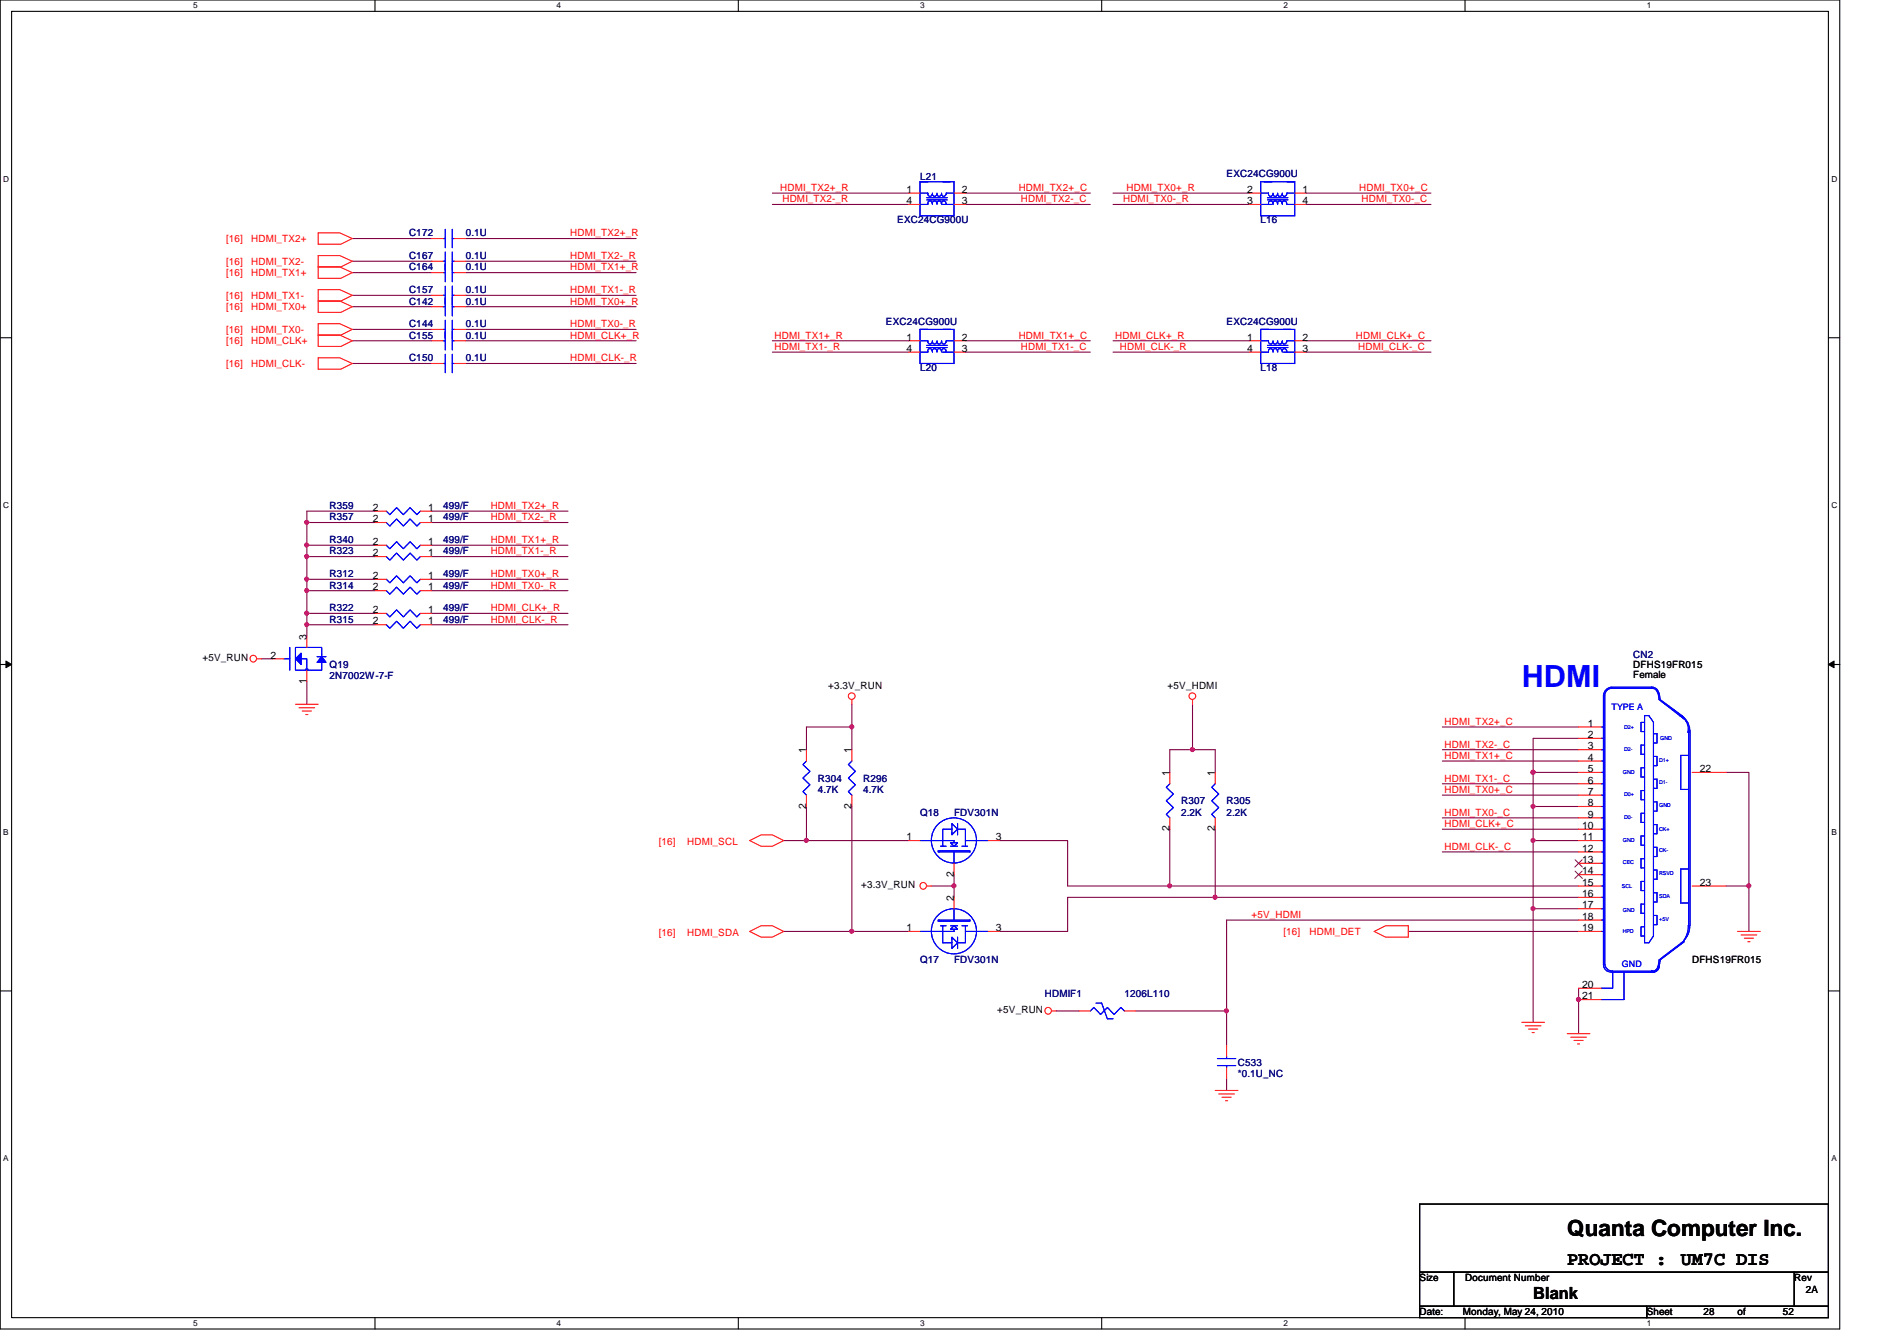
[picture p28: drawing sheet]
<svg xmlns="http://www.w3.org/2000/svg" width="297mm" height="210mm" viewBox="0 0 297 210" stroke-linecap="round" stroke-linejoin="round" font-family="sans-serif">
<defs><g id="words">
<text font-size="4.8" fill="#00f" x="238.3" y="107.6">HDMI</text>
<text font-size="3.5" x="245.4" y="193.5">Quanta Computer Inc.</text>
<g font-size="3">
<text x="245.4" y="198.1">PROJECT :</text>
<text x="263.2" y="198.1">UM7C DIS</text>
</g>
<text font-size="2.6" x="240.1" y="203.3">Blank</text>
<g font-size="1.6" fill="#f00">
<text x="122.2" y="29.9">HDMI_TX2+_R</text>
<text x="159.5" y="29.9">HDMI_TX2+_C</text>
<text x="176.4" y="29.9">HDMI_TX0+_R</text>
<text x="212.8" y="29.9">HDMI_TX0+_C</text>
<text x="122.5" y="31.7">HDMI_TX2-_R</text>
<text x="159.8" y="31.7">HDMI_TX2-_C</text>
<text x="175.8" y="31.7">HDMI_TX0-_R</text>
<text x="213.2" y="31.7">HDMI_TX0-_C</text>
<text x="35.4" y="41.4">[16]</text>
<text x="35.4" y="37.9">[16]</text>
<text x="39.3" y="41.4">HDMI_TX2-</text>
<text x="39.3" y="37.9">HDMI_TX2+</text>
<text x="89.3" y="37">HDMI_TX2+_R</text>
<text x="89.3" y="40.6">HDMI_TX2-_R</text>
<text x="35.4" y="43.2">[16]</text>
<text x="35.4" y="46.8">[16]</text>
<text x="39.3" y="43.2">HDMI_TX1+</text>
<text x="39.3" y="46.8">HDMI_TX1-</text>
<text x="89.3" y="45.9">HDMI_TX1-_R</text>
<text x="89.3" y="42.3">HDMI_TX1+_R</text>
<text x="89.3" y="47.7">HDMI_TX0+_R</text>
<text x="35.4" y="53.9">[16]</text>
<text x="35.4" y="48.6">[16]</text>
<text x="35.4" y="52.1">[16]</text>
<text x="39.3" y="53.9">HDMI_CLK+</text>
<text x="39.3" y="48.6">HDMI_TX0+</text>
<text x="39.3" y="52.1">HDMI_TX0-</text>
<text x="89.3" y="53">HDMI_CLK+_R</text>
<text x="89.3" y="51.2">HDMI_TX0-_R</text>
<text x="121.3" y="53">HDMI_TX1+_R</text>
<text x="159.5" y="53">HDMI_TX1+_C</text>
<text x="174.6" y="53">HDMI_CLK+_R</text>
<text x="212.3" y="53">HDMI_CLK+_C</text>
<text x="35.4" y="57.4">[16]</text>
<text x="39.3" y="57.4">HDMI_CLK-</text>
<text x="89.3" y="56.6">HDMI_CLK-_R</text>
<text x="121.3" y="54.8">HDMI_TX1-_R</text>
<text x="159.8" y="54.8">HDMI_TX1-_C</text>
<text x="175.3" y="54.8">HDMI_CLK-_R</text>
<text x="212.7" y="54.8">HDMI_CLK-_C</text>
<text x="76.8" y="81.4">HDMI_TX2-_R</text>
<text x="76.8" y="79.7">HDMI_TX2+_R</text>
<text x="76.8" y="86.8">HDMI_TX1-_R</text>
<text x="76.8" y="85">HDMI_TX1+_R</text>
<text x="76.8" y="95.7">HDMI_CLK+_R</text>
<text x="76.8" y="92.1">HDMI_TX0-_R</text>
<text x="76.8" y="90.3">HDMI_TX0+_R</text>
<text x="76.8" y="97.5">HDMI_CLK-_R</text>
<text x="226.2" y="113.5">HDMI_TX2+_C</text>
<text x="226.2" y="117">HDMI_TX2-_C</text>
<text x="226.2" y="118.8">HDMI_TX1+_C</text>
<text x="226.2" y="124.1">HDMI_TX0+_C</text>
<text x="226.2" y="122.3">HDMI_TX1-_C</text>
<text x="226.2" y="129.5">HDMI_CLK+_C</text>
<text x="226.2" y="127.7">HDMI_TX0-_C</text>
<text x="103.2" y="132.3">[16]</text>
<text x="107.6" y="132.3">HDMI_SCL</text>
<text x="226.2" y="133">HDMI_CLK-_C</text>
<text x="196" y="143.7">+5V_HDMI</text>
<text x="103.2" y="146.5">[16]</text>
<text x="107.6" y="146.5">HDMI_SDA</text>
<text x="201" y="146.3">[16]</text>
<text x="205.1" y="146.3">HDMI_DET</text>
</g>
<g font-size="1.6" fill="#000080">
<text x="144.1" y="28.1">L21</text>
<text x="192.1" y="27.8">EXC24CG900U</text>
<text x="140.5" y="34.9">EXC24CG900U</text>
<text x="197.4" y="34.9">L16</text>
<text x="64" y="40.6">C167</text>
<text x="64" y="37">C172</text>
<text x="72.9" y="40.6">0.1U</text>
<text x="72.9" y="37">0.1U</text>
<text x="64" y="45.9">C157</text>
<text x="64" y="42.3">C164</text>
<text x="64" y="47.7">C142</text>
<text x="72.9" y="45.9">0.1U</text>
<text x="72.9" y="42.3">0.1U</text>
<text x="72.9" y="47.7">0.1U</text>
<text x="64" y="53">C155</text>
<text x="64" y="51.2">C144</text>
<text x="72.9" y="53">0.1U</text>
<text x="72.9" y="51.2">0.1U</text>
<text x="138.7" y="50.9">EXC24CG900U</text>
<text x="192.1" y="50.9">EXC24CG900U</text>
<text x="64" y="56.6">C150</text>
<text x="72.9" y="56.6">0.1U</text>
<text x="144.1" y="58">L20</text>
<text x="197.4" y="58">L18</text>
<text x="51.6" y="79.7">R359</text>
<text x="51.6" y="81.4">R357</text>
<text x="69.4" y="79.7">499/F</text>
<text x="69.4" y="81.4">499/F</text>
<text x="51.6" y="85">R340</text>
<text x="51.6" y="86.8">R323</text>
<text x="69.4" y="85">499/F</text>
<text x="69.4" y="86.8">499/F</text>
<text x="51.6" y="90.3">R312</text>
<text x="51.6" y="92.1">R314</text>
<text x="51.6" y="95.7">R322</text>
<text x="69.4" y="90.3">499/F</text>
<text x="69.4" y="92.1">499/F</text>
<text x="69.4" y="95.7">499/F</text>
<text x="51.6" y="97.5">R315</text>
<text x="69.4" y="97.5">499/F</text>
<text x="51.6" y="104.6">Q19</text>
<text x="51.6" y="106.3">2N7002W-7-F</text>
<text x="255.7" y="103">CN2</text>
<text x="128.1" y="122.3">R304</text>
<text x="128.1" y="124.1">4.7K</text>
<text x="135.2" y="122.3">R296</text>
<text x="135.2" y="124.1">4.7K</text>
<text x="185" y="125.9">R307</text>
<text x="192.1" y="125.9">R305</text>
<text x="144.1" y="127.7">Q18</text>
<text x="149.4" y="127.7">FDV301N</text>
<text x="185" y="127.7">2.2K</text>
<text x="192.1" y="127.7">2.2K</text>
<text x="144.1" y="150.8">Q17</text>
<text x="149.4" y="150.8">FDV301N</text>
<text x="163.6" y="156.1">HDMIF1</text>
<text x="176.1" y="156.1">1206L110</text>
<text x="193.8" y="166.8">C533</text>
<text x="193.8" y="168.6">*0.1U_NC</text>
</g>
<g font-size="1.6">
<text x="141.9" y="30.2">1</text>
<text x="141.9" y="32">4</text>
<text x="150.6" y="30.2">2</text>
<text x="150.6" y="32">3</text>
<text x="195.3" y="30.2">2</text>
<text x="195.3" y="32">3</text>
<text x="204" y="30.2">1</text>
<text x="204" y="32">4</text>
<text x="141.9" y="53.3">1</text>
<text x="150.6" y="53.3">2</text>
<text x="195.3" y="53.3">1</text>
<text x="204" y="53.3">2</text>
<text x="141.9" y="55.1">4</text>
<text x="150.6" y="55.1">3</text>
<text x="195.3" y="55.1">4</text>
<text x="204" y="55.1">3</text>
<text x="58.4" y="80">2</text>
<text x="58.4" y="81.7">2</text>
<text x="67.1" y="80">1</text>
<text x="67.1" y="81.7">1</text>
<text x="58.4" y="85.3">2</text>
<text x="58.4" y="87.1">2</text>
<text x="67.1" y="85.3">1</text>
<text x="67.1" y="87.1">1</text>
<text x="58.4" y="90.6">2</text>
<text x="58.4" y="92.4">2</text>
<text x="58.4" y="96">2</text>
<text x="67.1" y="90.6">1</text>
<text x="67.1" y="92.4">1</text>
<text x="67.1" y="96">1</text>
<text x="48" y="100.1" transform="rotate(-90 48 100.1)">3</text>
<text x="58.4" y="97.7">2</text>
<text x="67.1" y="97.7">1</text>
<text x="31.7" y="103.5">+5V_RUN</text>
<text x="42.4" y="103.1">2</text>
<text x="48" y="107" transform="rotate(-90 48 107)">1</text>
<text x="129.7" y="107.8">+3.3V_RUN</text>
<text x="182.8" y="107.8">+5V_HDMI</text>
<text x="255.7" y="104.6">DFHS19FR015</text>
<text x="255.7" y="106.2">Female</text>
<text x="248.6" y="113.7">1</text>
<text x="126.2" y="117.9" transform="rotate(-90 126.2 117.9)">1</text>
<text x="133.3" y="117.9" transform="rotate(-90 133.3 117.9)">1</text>
<text x="248.6" y="115.5">2</text>
<text x="248.6" y="117.3">3</text>
<text x="248.6" y="119.1">4</text>
<text x="183.1" y="121.5" transform="rotate(-90 183.1 121.5)">1</text>
<text x="190.2" y="121.5" transform="rotate(-90 190.2 121.5)">1</text>
<text x="248.6" y="120.9">5</text>
<text x="248.6" y="122.6">6</text>
<text x="248.6" y="124.4">7</text>
<text x="266.2" y="120.9">22</text>
<text x="126.2" y="126.6" transform="rotate(-90 126.2 126.6)">2</text>
<text x="133.3" y="126.6" transform="rotate(-90 133.3 126.6)">2</text>
<text x="141.9" y="131.5">1</text>
<text x="156" y="131.5">3</text>
<text x="183.1" y="130.1" transform="rotate(-90 183.1 130.1)">2</text>
<text x="190.2" y="130.1" transform="rotate(-90 190.2 130.1)">2</text>
<text x="247.7" y="129.8">10</text>
<text x="247.7" y="131.5">11</text>
<text x="248.6" y="126.2">8</text>
<text x="248.6" y="128">9</text>
<text x="149.3" y="137.2" transform="rotate(-90 149.3 137.2)">2</text>
<text x="247.7" y="133.3">12</text>
<text x="247.7" y="135.1">13</text>
<text x="247.7" y="136.9">14</text>
<text x="134.8" y="139.1">+3.3V_RUN</text>
<text x="149.3" y="141" transform="rotate(-90 149.3 141)">2</text>
<text x="247.7" y="138.6">15</text>
<text x="247.7" y="140.4">16</text>
<text x="247.7" y="142.2">17</text>
<text x="247.7" y="144">18</text>
<text x="266.2" y="138.6">23</text>
<text x="141.9" y="145.8">1</text>
<text x="156" y="145.8">3</text>
<text x="247.7" y="145.8">19</text>
<text x="247.7" y="154.6">20</text>
<text x="265" y="150.8">DFHS19FR015</text>
<text x="156.2" y="158.6">+5V_RUN</text>
<text x="247.7" y="156.4">21</text>
<text x="222.3" y="200.6">Size</text>
<text x="229.4" y="200.6">Document Number</text>
<text x="281" y="200.6">Rev</text>
<text x="282.7" y="202.4">2A</text>
<text x="222.3" y="205.9">Date:</text>
<text x="229.1" y="205.9">Monday, May 24, 2010</text>
<text x="257.8" y="205.9">Sheet</text>
<text x="266.7" y="205.9">28</text>
<text x="272.1" y="205.9">of</text>
<text x="279.2" y="205.9">52</text>
</g>
<g font-size="1.4" fill="#00f">
<text x="252.3" y="111.2">TYPE A</text>
<text x="254" y="151.4">GND</text>
</g>
<g font-size="1.3">
<text x="30.3" y="1.3">5</text>
<text x="87.2" y="1.3">4</text>
<text x="144.1" y="1.3">3</text>
<text x="201" y="1.3">2</text>
<text x="257.8" y="1.3">1</text>
<text x=".5" y="28.4">D</text>
<text x="286.8" y="28.4">D</text>
<text x=".5" y="79.5">C</text>
<text x="286.8" y="79.5">C</text>
<text x=".5" y="130.7">B</text>
<text x="286.8" y="130.7">B</text>
<text x=".5" y="181.8">A</text>
<text x="286.8" y="181.8">A</text>
<text x="30.3" y="207.6">5</text>
<text x="87.2" y="207.6">4</text>
<text x="144.1" y="207.6">3</text>
<text x="201" y="207.6">2</text>
<text x="257.8" y="207.6">1</text>
</g>
<g font-size=".8" fill="#00f">
<text x="254.3" y="114">D2+</text>
<text x="254.3" y="117.6">D2-</text>
<text x="259.8" y="119.2">D1+</text>
<text x="260" y="115.8">GND</text>
<text x="254.1" y="121.2">GND</text>
<text x="254.3" y="124.5">D0+</text>
<text x="259.8" y="122.8">D1-</text>
<text x="254.1" y="131.8">GND</text>
<text x="254.3" y="128.3">D0-</text>
<text x="259.8" y="126.3">GND</text>
<text x="259.8" y="130">CK+</text>
<text x="254.1" y="135.2">CEC</text>
<text x="259.8" y="133.4">CK-</text>
<text x="259.8" y="137">RSVD</text>
<text x="254" y="138.9">SCL</text>
<text x="254.1" y="142.7">GND</text>
<text x="259.8" y="140.5">SDA</text>
<text x="254.1" y="146">HPD</text>
<text x="259.8" y="144.1">+5V</text>
</g>
</g></defs>
<path d="M0 0h288.1v208h-288.1zM1.8 1.8h284.5v204.4h-284.5z" fill="none" stroke="#000" stroke-width=".17"/>
<g fill="#fff">
<path d="M30.3 .2h.6v1.4h-.6z"/>
<path d="M30.3 206.4h.6v1.4h-.6z"/>
</g>
<path d="M58.7 0v1.8M58.7 206.2v1.8" fill="none" stroke="#000" stroke-width=".17"/>
<g fill="#fff">
<path d="M87.2 .2h.6v1.4h-.6z"/>
<path d="M87.2 206.4h.6v1.4h-.6z"/>
</g>
<path d="M115.6 0v1.8M115.6 206.2v1.8" fill="none" stroke="#000" stroke-width=".17"/>
<g fill="#fff">
<path d="M144.1 .2h.6v1.4h-.6z"/>
<path d="M144.1 206.4h.6v1.4h-.6z"/>
</g>
<path d="M172.5 0v1.8M172.5 206.2v1.8" fill="none" stroke="#000" stroke-width=".17"/>
<g fill="#fff">
<path d="M201 .2h.6v1.4h-.6z"/>
<path d="M201 206.4h.6v1.4h-.6z"/>
</g>
<path d="M229.4 0v1.8M229.4 206.2v1.8" fill="none" stroke="#000" stroke-width=".17"/>
<g fill="#fff">
<path d="M257.8 .2h.7v1.4h-.7z"/>
<path d="M257.8 206.4h.7v1.4h-.7z"/>
<path d="M.5 27.3h.9v1.4h-.9z"/>
<path d="M286.8 27.3h.9v1.4h-.9z"/>
<path d="M.5 78.4h.9v1.4h-.9z"/>
<path d="M286.8 78.4h.9v1.4h-.9z"/>
</g>
<path d="M0 52.9h1.8M286.3 52.9h1.8" fill="none" stroke="#000" stroke-width=".17"/>
<g fill="#fff">
<path d="M.5 129.5h.8v1.4h-.8z"/>
<path d="M286.8 129.5h.8v1.4h-.8z"/>
</g>
<path d="M0 104h1.8M286.3 104h1.8" fill="none" stroke="#000" stroke-width=".17"/>
<path d="M.9 103.5l.9 .5-.9 .5zM286.3 104l.9-.5v1z" fill="#000"/>
<path d="M.9 103.5l.9 .5-.9 .5zM286.3 104l.9-.5v1z" fill="none" stroke="#000" stroke-width=".16"/>
<g fill="#fff">
<path d="M.5 180.6h.8v1.4h-.8z"/>
<path d="M286.8 180.6h.8v1.4h-.8z"/>
</g>
<path d="M0 155.1h1.8M286.3 155.1h1.8" fill="none" stroke="#000" stroke-width=".17"/>
<path d="M177.8 158.2h14.3" fill="none" stroke="#800040" stroke-width=".17"/>
<circle cx="192" cy="158.2" r=".32" fill="#f0f"/>
<circle cx="192" cy="158.2" r=".32" fill="none" stroke="#f0f" stroke-width=".17"/>
<path d="M165.4 158.2h3.5M247.2 154.7v7.1" fill="none" stroke="#800040" stroke-width=".17"/>
<circle cx="247.2" cy="156.4" r=".32" fill="#f0f"/>
<circle cx="247.2" cy="156.4" r=".32" fill="none" stroke="#f0f" stroke-width=".17"/>
<path d="M240.1 131.6v10.6" fill="none" stroke="#800040" stroke-width=".17"/>
<circle cx="240" cy="131.5" r=".32" fill="#f0f"/>
<circle cx="240" cy="131.5" r=".32" fill="none" stroke="#f0f" stroke-width=".17"/>
<g fill="none" stroke="#800040" stroke-width=".17">
<path d="M120.9 30.2h21.4M120.9 32h21.4M151.2 30.2h19.5M151.2 32h19.5M174.3 30.2h21.3M174.3 32h21.3M204.5 30.2h19.6M204.5 32h19.6M120.9 53.3h21.4M120.9 55.1h21.4M151.2 55.1h19.5M151.2 53.3h19.5"/>
<path d="M174.3 55.1h21.3M174.3 53.3h21.3M204.5 55.1h19.6M204.5 53.3h19.6M240.1 115.6v5.3M240.1 142.2h7.1M192.1 168.9v1.8"/>
</g>
<circle cx="240" cy="142.2" r=".32" fill="#f0f"/>
<circle cx="240" cy="142.2" r=".32" fill="none" stroke="#f0f" stroke-width=".17"/>
<path d="M240.1 115.6h7.1M240.1 120.9v5.3M192.1 144h55.1" fill="none" stroke="#800040" stroke-width=".17"/>
<circle cx="240" cy="120.9" r=".32" fill="#f0f"/>
<circle cx="240" cy="120.9" r=".32" fill="none" stroke="#f0f" stroke-width=".17"/>
<path d="M240.1 120.9h7.1" fill="none" stroke="#800040" stroke-width=".17"/>
<circle cx="240" cy="120.9" r=".32" fill="#f0f"/>
<circle cx="240" cy="120.9" r=".32" fill="none" stroke="#f0f" stroke-width=".17"/>
<path d="M240.1 126.2v5.4h7.1" fill="none" stroke="#800040" stroke-width=".17"/>
<circle cx="240" cy="126.2" r=".32" fill="#f0f"/>
<circle cx="240" cy="126.2" r=".32" fill="none" stroke="#f0f" stroke-width=".17"/>
<path d="M225.8 117.3h21.4M225.8 113.8h21.4M167.2 138.7h16M190.3 129.8v10.7M225.8 124.5h21.4M225.8 129.8h21.4M225.8 133.3h21.4M225.8 122.7h21.4M240.1 126.2h7.1M192.1 144v14.2M240.1 142.2v17.8" fill="none" stroke="#800040" stroke-width=".17"/>
<circle cx="190.3" cy="140.4" r=".32" fill="#f0f"/>
<circle cx="190.3" cy="140.4" r=".32" fill="none" stroke="#f0f" stroke-width=".17"/>
<path d="M183.2 129.8v8.9h64M190.3 140.5h56.9" fill="none" stroke="#800040" stroke-width=".17"/>
<circle cx="183.1" cy="138.7" r=".32" fill="#f0f"/>
<circle cx="183.1" cy="138.7" r=".32" fill="none" stroke="#f0f" stroke-width=".17"/>
<path d="M183.2 117.3h7.1M225.8 128h21.4" fill="none" stroke="#800040" stroke-width=".17"/>
<circle cx="186.7" cy="117.3" r=".32" fill="#f0f"/>
<circle cx="186.7" cy="117.3" r=".32" fill="none" stroke="#f0f" stroke-width=".17"/>
<path d="M186.7 110.2v7.1M190.3 117.3v3.6M126.3 126.2v5.4M156.5 131.6h10.7v7.1M190.3 140.5h-23.1v5.3h-10.7" fill="none" stroke="#800040" stroke-width=".17"/>
<circle cx="126.3" cy="131.5" r=".32" fill="#f0f"/>
<circle cx="126.3" cy="131.5" r=".32" fill="none" stroke="#f0f" stroke-width=".17"/>
<path d="M149.4 136.9v1.8h-3.6" fill="none" stroke="#800040" stroke-width=".17"/>
<circle cx="149.4" cy="138.7" r=".32" fill="#f0f"/>
<circle cx="149.4" cy="138.7" r=".32" fill="none" stroke="#f0f" stroke-width=".17"/>
<path d="M133.4 110.2v3.6h-7.1v3.5M183.2 117.3v3.6M122.7 131.6h19.6M149.4 138.7v1.8M122.7 145.8h19.6" fill="none" stroke="#800040" stroke-width=".17"/>
<circle cx="133.4" cy="113.8" r=".32" fill="#f0f"/>
<circle cx="133.4" cy="113.8" r=".32" fill="none" stroke="#f0f" stroke-width=".17"/>
<path d="M133.4 113.8v3.5M133.4 126.2v19.6" fill="none" stroke="#800040" stroke-width=".17"/>
<circle cx="133.4" cy="145.8" r=".32" fill="#f0f"/>
<circle cx="133.4" cy="145.8" r=".32" fill="none" stroke="#f0f" stroke-width=".17"/>
<g fill="none" stroke="#800040" stroke-width=".17">
<path d="M55.2 37.3h12.4M72.9 37.3h26.7M55.2 42.7h12.4M55.2 56.9h12.4M55.2 51.6h12.4M55.2 48h12.4M55.2 46.2h12.4M55.2 40.9h12.4M55.2 53.3h12.4M72.9 56.9h26.7M72.9 53.3h26.7M72.9 46.2h26.7"/>
<path d="M72.9 42.7h26.7M72.9 51.6h26.7M72.9 40.9h26.7M72.9 48h26.7M48 92.5v5.3h10.7M225.8 119.1h21.4M192.1 158.2v5.4M220.5 145.8h26.7"/>
</g>
<circle cx="48" cy="97.8" r=".32" fill="#f0f"/>
<circle cx="48" cy="97.8" r=".32" fill="none" stroke="#f0f" stroke-width=".17"/>
<path d="M48 96h10.7M67.6 97.8h21.3M67.6 96h21.3" fill="none" stroke="#800040" stroke-width=".17"/>
<circle cx="48" cy="96" r=".32" fill="#f0f"/>
<circle cx="48" cy="96" r=".32" fill="none" stroke="#f0f" stroke-width=".17"/>
<path d="M48 85.3v1.8h10.7" fill="none" stroke="#800040" stroke-width=".17"/>
<circle cx="48" cy="87.1" r=".32" fill="#f0f"/>
<circle cx="48" cy="87.1" r=".32" fill="none" stroke="#f0f" stroke-width=".17"/>
<path d="M48 81.8h10.7" fill="none" stroke="#800040" stroke-width=".17"/>
<circle cx="48" cy="81.8" r=".32" fill="#f0f"/>
<circle cx="48" cy="81.8" r=".32" fill="none" stroke="#f0f" stroke-width=".17"/>
<path d="M48 87.1v3.6h10.7M67.6 87.1h21.3M67.6 85.3h21.3M67.6 92.5h21.3M67.6 81.8h21.3M67.6 90.7h21.3M67.6 80h21.3" fill="none" stroke="#800040" stroke-width=".17"/>
<circle cx="48" cy="90.7" r=".32" fill="#f0f"/>
<circle cx="48" cy="90.7" r=".32" fill="none" stroke="#f0f" stroke-width=".17"/>
<path d="M48 97.8v1.8M48 81.8v3.5h10.7M48 80h10.7M40.9 103.1h1.8" fill="none" stroke="#800040" stroke-width=".17"/>
<circle cx="48" cy="85.3" r=".32" fill="#f0f"/>
<circle cx="48" cy="85.3" r=".32" fill="none" stroke="#f0f" stroke-width=".17"/>
<path d="M48 90.7v1.8h10.7" fill="none" stroke="#800040" stroke-width=".17"/>
<circle cx="48" cy="92.4" r=".32" fill="#f0f"/>
<circle cx="48" cy="92.4" r=".32" fill="none" stroke="#f0f" stroke-width=".17"/>
<path d="M48 80v1.8M48 106.7v3.5M270.3 120.9h3.6v17.8" fill="none" stroke="#800040" stroke-width=".17"/>
<circle cx="273.8" cy="138.7" r=".32" fill="#f0f"/>
<circle cx="273.8" cy="138.7" r=".32" fill="none" stroke="#f0f" stroke-width=".17"/>
<path d="M270.3 138.7h3.6v7.1" fill="none" stroke="#800040" stroke-width=".17"/>
<g fill="none" stroke="#f00" stroke-width=".17">
<path d="M49.8 36.4h3.4l2 .9-1.8 .9h-3.6zM67.6 37.3h1.8M71.2 37.3h1.7M142.3 30.2h1.8M142.3 32h1.8M149.4 30.2h1.8M149.4 32h1.8M195.6 30.2h1.8M195.6 32h1.8M202.7 30.2h1.8M202.7 32h1.8M49.8 56h3.4l2 .9-1.8 .9h-3.6z"/>
<path d="M49.8 50.7h3.4l2 .9-1.8 .9h-3.6zM49.8 40h3.4l2 .9-1.8 .9h-3.6zM49.8 45.3h3.4l2 .9-1.8 .9h-3.6zM49.8 52.5h3.4l2 .8-1.8 .9h-3.6zM49.8 47.1h3.4l2 .9-1.8 .9h-3.6zM49.8 41.8h3.4l2 .9-1.8 .9h-3.6zM67.6 53.3h1.8M67.6 51.6h1.8M67.6 56.9h1.8M67.6 40.9h1.8M67.6 46.2h1.8M71.2 53.3h1.7"/>
<path d="M71.2 51.6h1.7M71.2 56.9h1.7M71.2 40.9h1.7M71.2 46.2h1.7M142.3 53.3h1.8M142.3 55.1h1.8M149.4 53.3h1.8M149.4 55.1h1.8M195.6 53.3h1.8M195.6 55.1h1.8M202.7 53.3h1.8M202.7 55.1h1.8"/>
<path d="M58.7 90.7h1.8M58.7 92.5h1.8M58.7 96h1.8M58.7 80h1.8M58.7 85.3h1.8M58.7 97.8h1.8M58.7 87.1h1.8M58.7 81.8h1.8M65.8 90.7h1.8M65.8 92.5h1.8M65.8 96h1.8M65.8 80h1.8"/>
<path d="M65.8 85.3h1.8M65.8 97.8h1.8M65.8 87.1h1.8M65.8 81.8h1.8M40.2 103.1h.7M46.3 110.2h3.5M46.8 110.8h2.5M47.3 111.3h1.5M47.9 111.8h.3M126.3 117.3v1.8M133.4 109.5v.7M186.7 109.5v.7"/>
<path d="M247.2 113.8h3.5M247.2 115.6h3.5M247.2 117.3h3.5M247.2 119.1h3.5M117.4 131.6l1.8-.9h1.7l1.8 .9-1.8 .9h-1.7zM126.3 124.5v1.7M142.3 131.6h1.8M145.1 138.7h.7M149.4 135.1v1.8M154.7 131.6h1.8M183.2 120.9v1.8M183.2 128v1.8"/>
<path d="M190.3 120.9v1.8M190.3 128v1.8M247.2 120.9h3.5M247.2 122.7h3.5M247.2 124.5h3.5M247.2 126.2h3.5M247.2 128h3.5M247.2 129.8h3.5M247.2 131.6h3.5M247.2 133.3h3.5M247.2 135.1h3.5M247.2 136.9h3.5"/>
<path d="M247.2 138.7h3.5M265 120.9h5.3M265 138.7h5.3M117.4 145.8l1.8-.9h1.7l1.8 .9-1.8 .9h-1.7zM142.3 145.8h1.8M149.4 140.5v1.7M154.7 145.8h1.8M164.7 158.2h.7M168.9 158.2h1.8M176.1 158.2h1.7M215.2 145.8l1.8-.9h3.5v1.8h-3.5zM247.2 145.8h3.5"/>
<path d="M247.2 140.5h3.5M247.2 142.2h3.5M247.2 144h3.5M247.2 154.7h3.5M247.2 156.5h3.5M272.1 145.8h3.5M272.6 146.3h2.5M273.1 146.9h1.5M273.7 147.4h.3M190.3 170.7h3.5M190.8 171.2h2.5M191.3 171.7h1.5"/>
<path d="M191.9 172.3h.3M192.1 163.6v1.8M192.1 167.1v1.8M238.3 160h3.5M238.8 160.6h2.5M239.3 161.1h1.5M239.9 161.6h.3M245.4 161.8h3.6M246 162.3h2.4M246.5 162.9h1.4M247 163.4h.4"/>
<circle cx="39.6" cy="103.1" r=".52"/>
<circle cx="133.4" cy="109" r=".52"/>
<circle cx="186.7" cy="109" r=".52"/>
<circle cx="144.6" cy="138.7" r=".52"/>
<circle cx="164.1" cy="158.2" r=".52"/>
</g>
<path d="M222.3 188.5h64v10.6h-64zM222.3 199.1h5.3v5.4h-5.3zM227.6 199.1h53.4v5.4h-53.4zM281 199.1h5.3v5.4h-5.3zM222.3 204.5h35.5v1.7h-35.5zM257.8 204.5h28.5v1.7h-28.5z" fill="none" stroke="#000" stroke-width=".17"/>
<g fill="none" stroke="#00f" stroke-width=".17">
<path d="M69.4 37.3h.3M69.7 39.5v2.8M69.7 35.9v2.9M70.8 39.5v2.8M70.8 35.9v2.9M70.8 37.3h.4M144.1 28.4h5.3v5.4h-5.3zM144.1 30.2h1.2a.35 .35 0 0 0 .2 .5 .35 .35 0 0 0 .5-.3M144.1 28.4h1.2M145.1 31.3h3.2M145.1 30.9h3.2M145.9 31.8h.1a.34 .34 0 0 0-.4-.3 .34 .34 0 0 0-.3 .3v.2h-1.2"/>
<path d="M146 30.2a.35 .35 0 0 0 .2 .5 .35 .35 0 0 0 .5-.3M146.6 31.8h.1a.34 .34 0 0 0-.4-.3 .34 .34 0 0 0-.3 .3v.2M146.7 30.2a.35 .35 0 0 0 .3 .5 .35 .35 0 0 0 .4-.3M147.4 31.8a.34 .34 0 0 0-.4-.3 .34 .34 0 0 0-.3 .3v.2M147.4 30.2a.35 .35 0 0 0 .3 .5 .35 .35 0 0 0 .4-.3M147.6 32h1.8M147.6 28.4h1.2M148.1 31.8a.34 .34 0 0 0-.3-.3 .34 .34 0 0 0-.4 .3v.2M148.2 31.8v.2M149.4 30.2h-1.2v.2M197.4 30.2h1.2a.35 .35 0 0 0 .3 .5 .35 .35 0 0 0 .4-.3M197.4 32h1.8"/>
<path d="M197.4 28.4h5.3v5.4h-5.3zM197.9 28.4h1.3M198.5 31.3h3.2M198.5 30.9h3.2M199.3 31.8a.34 .34 0 0 0-.4-.3 .34 .34 0 0 0-.3 .3v.2M199.3 30.2a.35 .35 0 0 0 .3 .5 .35 .35 0 0 0 .4-.3M200 31.8a.34 .34 0 0 0-.3-.3 .34 .34 0 0 0-.4 .3v.2M200.1 30.2a.35 .35 0 0 0 .2 .5 .35 .35 0 0 0 .4-.3M200.7 31.8a.34 .34 0 0 0-.3-.3 .34 .34 0 0 0-.3 .3v.2M200.8 30.2a.35 .35 0 0 0 .2 .5 .35 .35 0 0 0 .5-.3M201.4 31.8h.1a.34 .34 0 0 0-.4-.3 .34 .34 0 0 0-.3 .3v.2M201.5 31.8v.2h1.2"/>
<path d="M201.5 28.4h1.2M202.7 30.2h-1.2v.2M69.4 53.3h.3M69.4 51.6h.3M69.4 56.9h.3M69.4 40.9h.3M69.4 46.2h.3M69.7 51.9v2.9M69.7 50.1v2.9M69.7 55.5v2.8M69.7 44.8v2.9M70.8 51.9v2.9"/>
<path d="M70.8 50.1v2.9M70.8 55.5v2.8M70.8 44.8v2.9M70.8 53.3h.4M70.8 51.6h.4M70.8 56.9h.4M70.8 40.9h.4M70.8 46.2h.4M144.1 51.6h5.3v5.3h-5.3zM144.1 53.3h1.2a.35 .35 0 0 0 .2 .5 .35 .35 0 0 0 .5-.3M144.1 51.6h1.2M145.1 54.4h3.2"/>
<path d="M145.1 54.1h3.2M145.9 54.9h.1a.34 .34 0 0 0-.4-.3 .34 .34 0 0 0-.3 .3v.2h-1.2M146 53.3a.35 .35 0 0 0 .2 .5 .35 .35 0 0 0 .5-.3M146.6 54.9h.1a.34 .34 0 0 0-.4-.3 .34 .34 0 0 0-.3 .3v.2M146.7 53.3a.35 .35 0 0 0 .3 .5 .35 .35 0 0 0 .4-.3M147.4 54.9a.34 .34 0 0 0-.4-.3 .34 .34 0 0 0-.3 .3v.2M147.4 53.3a.35 .35 0 0 0 .3 .5 .35 .35 0 0 0 .4-.3M147.6 55.1h1.8M147.6 51.6h1.2M148.1 54.9a.34 .34 0 0 0-.3-.3 .34 .34 0 0 0-.4 .3v.2M148.2 54.9v.2M149.4 53.3h-1.2v.2"/>
<path d="M197.4 51.6h5.3v5.3h-5.3zM197.4 53.3h1.2a.35 .35 0 0 0 .3 .5 .35 .35 0 0 0 .4-.3M197.4 51.6h1.2M198.5 54.4h3.2M198.5 54.1h3.2M199.3 54.9a.34 .34 0 0 0-.4-.3 .34 .34 0 0 0-.3 .3v.2h-1.2M199.3 53.3a.35 .35 0 0 0 .3 .5 .35 .35 0 0 0 .4-.3M200 54.9a.34 .34 0 0 0-.3-.3 .34 .34 0 0 0-.4 .3v.2M200.1 53.3a.35 .35 0 0 0 .2 .5 .35 .35 0 0 0 .4-.3M200.7 54.9a.34 .34 0 0 0-.3-.3 .34 .34 0 0 0-.3 .3v.2M200.8 53.3a.35 .35 0 0 0 .2 .5 .35 .35 0 0 0 .5-.3M201 55.1h1.7"/>
<path d="M201 51.6h1.2M201.4 54.9h.1a.34 .34 0 0 0-.4-.3 .34 .34 0 0 0-.3 .3v.2M201.5 54.9v.2M202.7 53.3h-1.2v.2M60.5 90.7l.5 .5 1.1-1.1 1.1 1.1 1-1.1 1.1 1.1 .5-.5M60.5 92.5l.5 .5 1.1-1.1 1.1 1.1 1-1.1 1.1 1.1 .5-.5M60.5 96l.5 .6 1.1-1.1 1.1 1.1 1-1.1 1.1 1.1 .5-.6M60.5 80l.5 .6 1.1-1.1 1.1 1.1 1-1.1 1.1 1.1 .5-.6M60.5 85.3l.5 .6 1.1-1.1 1.1 1.1 1-1.1 1.1 1.1 .5-.6M60.5 97.8l.5 .5 1.1-1.1 1.1 1.1 1-1.1 1.1 1.1 .5-.5M60.5 87.1l.5 .6 1.1-1.1 1.1 1.1 1-1.1 1.1 1.1 .5-.6M60.5 81.8l.5 .5 1.1-1.1 1.1 1.1 1-1.1 1.1 1.1 .5-.5"/>
<path d="M126.3 119.1l-.6 .6 1.1 1-1.1 1.1 1.1 1.1-1.1 1 .6 .6M250.7 113.8h.4M250.7 117.3h.4M250.7 115.6h.4M250.7 119.1h.4M252.3 107.7h6.4M252.5 107.7a1.09 1.09 0 0 0-1.2 1.1v42.2a1.06 1.06 0 0 0 1.2 .9M257.5 116.6h-.5v1.5h.5M257.5 113.1h-.5v1.4h.5M257.5 112h.7l.7 1.1v33.4l-.7 1.1h-.7zM258.6 107.6a1.03 1.03 0 0 1 1.1 .9M258.6 107.7a.85 .85 0 0 1 .9 .8"/>
<path d="M258.7 107.6h-6.4a1.36 1.36 0 0 0-1.2 1.2v42.2a1.09 1.09 0 0 0 1.2 1.1M258.9 118.4h.6v1.4h-.6M258.9 114.9h.6v1.4h-.6M259.6 108.5l.2 1 3.9 3.1M259.8 108.5l.2 1 3.7 2.9M263 111.9a2.56 2.56 0 0 1 1.5 2.7M263 112a2.23 2.23 0 0 1 1.3 2.6M264.4 118.2h-1.2v5.4h1.2M264.4 114.3v30.6M264.6 114.3v30.6M144.1 131.6h5.3v.3M146.9 133.2h5v.1h-5z"/>
<path d="M147.3 132.5h.9M148.8 132.5h.6M149.1 129.8h-1.5v2.7M149.4 133.3v1.8M149.4 131.9h-.6l.6 .6M149.4 132.5h.5M149.4 131.9h.5l-.5 .6M149.9 129.8h1.3v1.8M149.9 129.8l-.8-.9v1.6M149.9 129.8l-.8 .9v-.4M149.9 128.9v.9M149.9 129.8v.9"/>
<path d="M150.6 132.5h.6M151.2 131.6h3.5M151.2 131.6v.9M151.2 132.5h.3M183.2 122.7l-.6 .5 1.1 1.1-1.1 1 1.1 1.1-1.1 1.1 .6 .5M190.3 122.7l-.6 .5 1.1 1.1-1.1 1 1.1 1.1-1.1 1.1 .6 .5M250.7 136.9h.4M250.7 135.1h.4M250.7 122.7h.4M250.7 128h.4M250.7 131.6h.4M250.7 129.8h.4"/>
<path d="M250.7 126.2h.4M250.7 124.5h.4M250.7 120.9h.4M250.7 133.3h.4M250.7 138.7h.4M257.5 138h-.5v1.4h.5M257.5 130.9h-.5v1.4h.5M257.5 134.4h-.5v1.4h.5M257.5 127.3h-.5v1.4h.5M257.5 123.7h-.5v1.5h.5M257.5 120.2h-.5v1.4h.5M258.9 139.7h.6v1.5h-.6"/>
<path d="M258.9 132.6h.6v1.5h-.6M258.9 136.2h.6v1.4h-.6M258.9 129.1h.6v1.4h-.6M258.9 125.5h.6v1.5h-.6M258.9 122h.6v1.4h-.6M264.4 136h-1.2v5.4h1.2M146.9 144h5v.2h-5zM147.3 144.9h.9M147.6 144.9v2.7h1.5M148.8 144.9h.6M149.1 146.9v1.6l.8-.9M149.1 147v-.3l.8 .9"/>
<path d="M149.4 145.5v.3h-5.3M149.4 142.2v1.8M149.4 144.9h.5M149.4 144.9l-.6 .6h.6M149.4 144.9l.5 .6h-.5M149.9 147.6v.9M149.9 146.7v.9M150.6 144.9h.6M151.2 145.8h3.5M151.2 144.9v.9M151.2 145.8v1.8h-1.3M151.2 144.9h.3"/>
<path d="M170.7 158.2l.6-.5 1 1.1 1.1-1.1 1.1 1.1 1-1.1 .6 .5M171.6 157h.9l.9 2.5h.9M250.7 140.5h.4M250.7 142.2h.4M250.7 144h.4M250.7 145.8h.4M252.3 152.2h6.6M252.5 152.2v2.5h-1.8M252.5 152h6.2M254.3 152.2v4.3h-3.6M257.5 141.5h-.5v1.5h.5M257.5 145.1h-.5v1.4h.5"/>
<path d="M258.9 143.3h.6v1.4h-.6M259.6 151.3a.68 .68 0 0 1-1 .6M259.7 151.3a.83 .83 0 0 1-1.1 .8M263.7 147.4l-3.7 2.8-.2 1.1M263.7 147.2l-3.9 3-.2 1.1M264.3 144.9v1l-.6 1.3M264.5 144.9a2.7 2.7 0 0 1-.9 2.4M190.6 166.8h2.9M190.6 165.7h2.9M192.1 166.8v.3M192.1 165.4v.3"/>
<circle cx="149.4" cy="131.5" r="3.5"/>
<circle cx="149.4" cy="145.8" r="3.5"/>
</g>
<path d="M246.6 134.6l1.2 1.1M246.6 136.4l1.2 1.1M247.7 134.6l-1.1 1.1M247.7 136.4l-1.1 1.1" fill="none" stroke="#804000" stroke-width=".16"/>
<path d="M46.3 103.1l.9-.9v1.8z" fill="#00f"/>
<path d="M46.3 103.1l.9-.9v1.8z" fill="none" stroke="#00f" stroke-width=".17"/>
<path d="M50.4 102.8l.7 .9h-1.4z" fill="#00f"/>
<path d="M44.5 103.1h.9M45.4 101.3v3.6M49.7 102.8h1.4M50.4 102.8l.7 .9h-1.4zM50.4 103.7v1.2h-2.4h.2v-.2h-.3v.2M50.4 102.8v-1.5h-4.1v3.6h1.7v-1.8h-.8" fill="none" stroke="#00f" stroke-width=".17"/>
<path d="M46.3 103.1l.9-.9v1.8z" fill="#00f"/>
<path d="M46.3 103.1l.9-.9v1.8z" fill="none" stroke="#00f" stroke-width=".17"/>
<path d="M50.4 102.8l.7 .9h-1.4z" fill="#00f"/>
<g fill="none" stroke="#00f" stroke-width=".17">
<path d="M69.4 42.7h.3M69.4 48h.3M69.7 41.2v2.9M69.7 46.6v2.8M70.8 41.2v2.9M70.8 46.6v2.8M70.8 42.7h.4M70.8 48h.4M44.5 103.1h.9M45.4 101.3v3.6M49.7 102.8h1.4M50.4 102.8l.7 .9h-1.4z"/>
<path d="M50.4 103.7v1.2h-2.4h.2v-.2h-.3v.2M50.4 102.8v-1.5h-4.1v3.6h1.7v-1.8h-.8M133.4 119.1l-.6 .6 1.1 1-1.1 1.1 1.1 1.1-1.1 1 .6 .6"/>
</g>
<path d="M67.6 42.7h1.8M67.6 48h1.8M71.2 42.7h1.7M71.2 48h1.7M48 99.6v1.7M42.7 103.1h1.8M48 104.9v1.8M133.4 117.3v1.8M133.4 124.5v1.7" fill="none" stroke="#f00" stroke-width=".17"/>
<circle cx="192" cy="158.2" r=".32" fill="#f0f"/>
<circle cx="192" cy="158.2" r=".32" fill="none" stroke="#f0f" stroke-width=".17"/>
<circle cx="247.2" cy="156.4" r=".32" fill="#f0f"/>
<circle cx="247.2" cy="156.4" r=".32" fill="none" stroke="#f0f" stroke-width=".17"/>
<circle cx="240" cy="131.5" r=".32" fill="#f0f"/>
<circle cx="240" cy="131.5" r=".32" fill="none" stroke="#f0f" stroke-width=".17"/>
<circle cx="240" cy="142.2" r=".32" fill="#f0f"/>
<circle cx="240" cy="142.2" r=".32" fill="none" stroke="#f0f" stroke-width=".17"/>
<circle cx="240" cy="120.9" r=".32" fill="#f0f"/>
<circle cx="240" cy="120.9" r=".32" fill="none" stroke="#f0f" stroke-width=".17"/>
<circle cx="240" cy="120.9" r=".32" fill="#f0f"/>
<circle cx="240" cy="120.9" r=".32" fill="none" stroke="#f0f" stroke-width=".17"/>
<circle cx="240" cy="126.2" r=".32" fill="#f0f"/>
<circle cx="240" cy="126.2" r=".32" fill="none" stroke="#f0f" stroke-width=".17"/>
<circle cx="190.3" cy="140.4" r=".32" fill="#f0f"/>
<circle cx="190.3" cy="140.4" r=".32" fill="none" stroke="#f0f" stroke-width=".17"/>
<circle cx="183.1" cy="138.7" r=".32" fill="#f0f"/>
<circle cx="183.1" cy="138.7" r=".32" fill="none" stroke="#f0f" stroke-width=".17"/>
<circle cx="186.7" cy="117.3" r=".32" fill="#f0f"/>
<circle cx="186.7" cy="117.3" r=".32" fill="none" stroke="#f0f" stroke-width=".17"/>
<circle cx="126.3" cy="131.5" r=".32" fill="#f0f"/>
<circle cx="126.3" cy="131.5" r=".32" fill="none" stroke="#f0f" stroke-width=".17"/>
<circle cx="149.4" cy="138.7" r=".32" fill="#f0f"/>
<circle cx="149.4" cy="138.7" r=".32" fill="none" stroke="#f0f" stroke-width=".17"/>
<circle cx="133.4" cy="113.8" r=".32" fill="#f0f"/>
<circle cx="133.4" cy="113.8" r=".32" fill="none" stroke="#f0f" stroke-width=".17"/>
<circle cx="133.4" cy="145.8" r=".32" fill="#f0f"/>
<circle cx="133.4" cy="145.8" r=".32" fill="none" stroke="#f0f" stroke-width=".17"/>
<circle cx="48" cy="97.8" r=".32" fill="#f0f"/>
<circle cx="48" cy="97.8" r=".32" fill="none" stroke="#f0f" stroke-width=".17"/>
<circle cx="48" cy="96" r=".32" fill="#f0f"/>
<circle cx="48" cy="96" r=".32" fill="none" stroke="#f0f" stroke-width=".17"/>
<circle cx="48" cy="87.1" r=".32" fill="#f0f"/>
<circle cx="48" cy="87.1" r=".32" fill="none" stroke="#f0f" stroke-width=".17"/>
<circle cx="48" cy="81.8" r=".32" fill="#f0f"/>
<circle cx="48" cy="81.8" r=".32" fill="none" stroke="#f0f" stroke-width=".17"/>
<circle cx="48" cy="90.7" r=".32" fill="#f0f"/>
<circle cx="48" cy="90.7" r=".32" fill="none" stroke="#f0f" stroke-width=".17"/>
<circle cx="48" cy="85.3" r=".32" fill="#f0f"/>
<circle cx="48" cy="85.3" r=".32" fill="none" stroke="#f0f" stroke-width=".17"/>
<circle cx="48" cy="92.4" r=".32" fill="#f0f"/>
<circle cx="48" cy="92.4" r=".32" fill="none" stroke="#f0f" stroke-width=".17"/>
<circle cx="273.8" cy="138.7" r=".32" fill="#f0f"/>
<circle cx="273.8" cy="138.7" r=".32" fill="none" stroke="#f0f" stroke-width=".17"/>
<use href="#words"/>
</svg>
